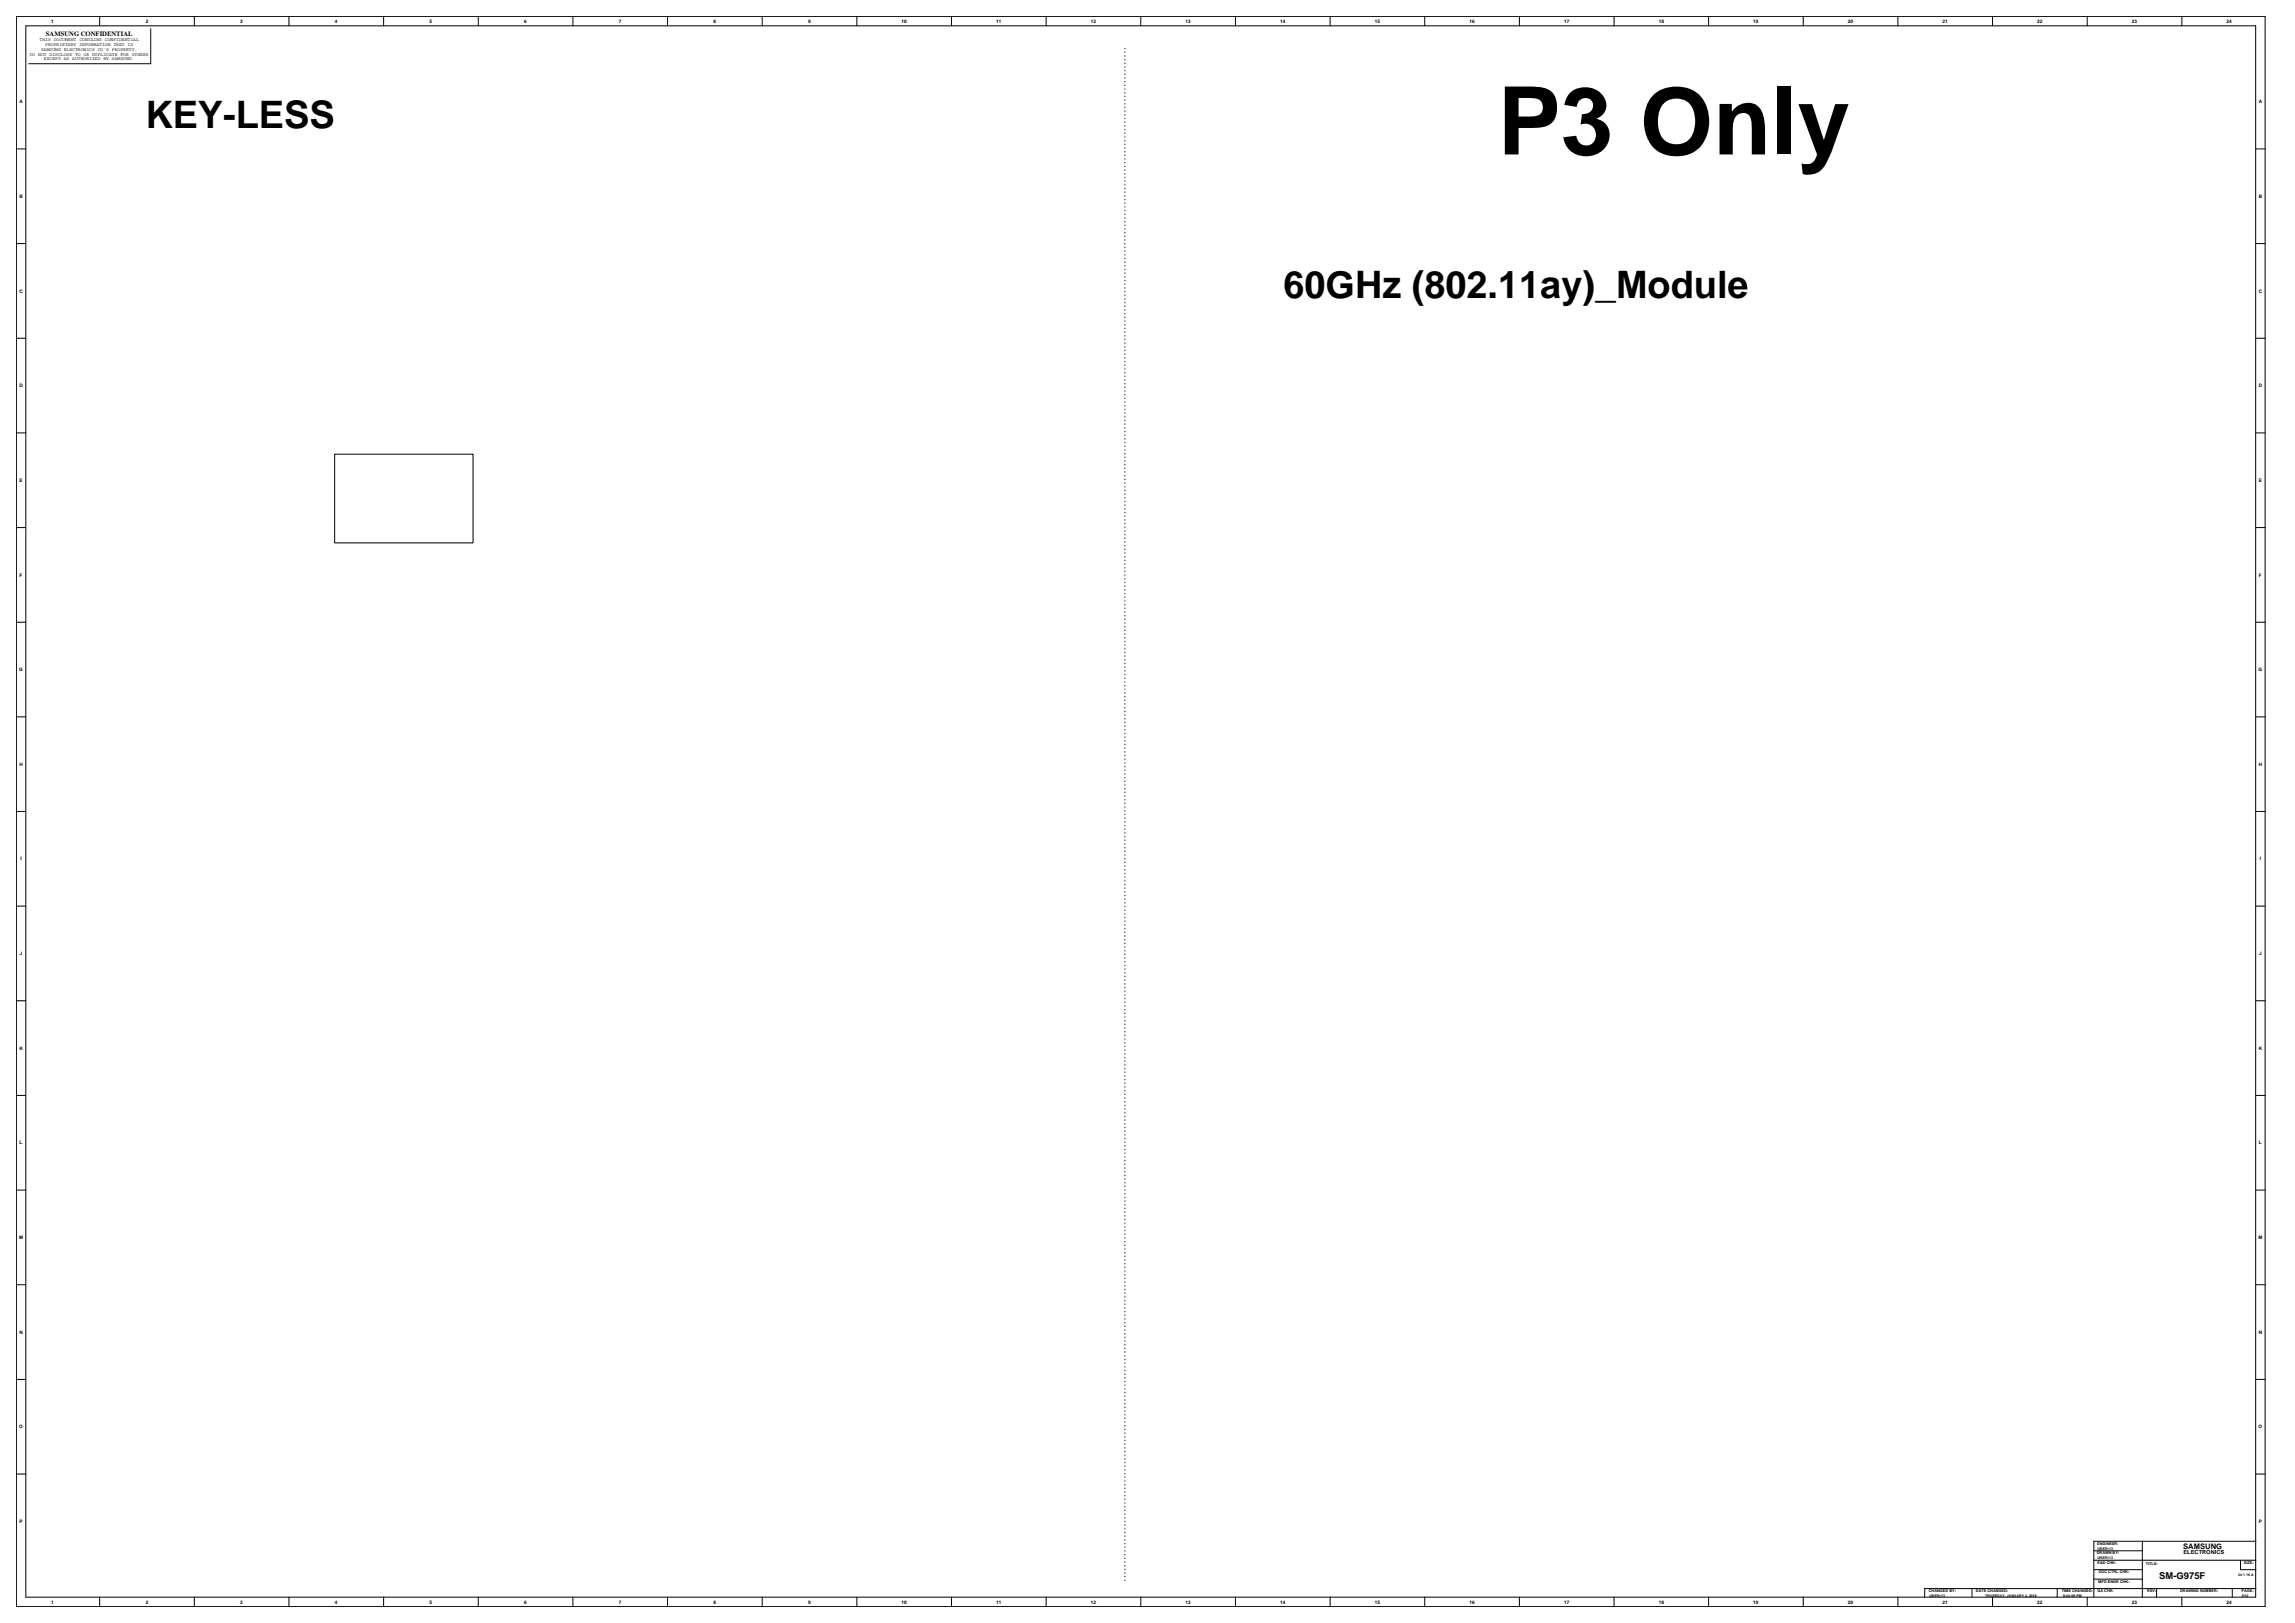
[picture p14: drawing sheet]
<svg xmlns="http://www.w3.org/2000/svg" width="420mm" height="297mm" viewBox="0 0 420 297" stroke-linecap="round" stroke-linejoin="round" font-family="sans-serif">
<defs><g id="words">
<text font-size="17.3" x="274.1" y="28.3">P3 Only</text>
<g font-size="6.9">
<text x="26.6" y="23.4">KEY-LESS</text>
<text x="234.9" y="54.5">60GHz (802.11ay)_Module</text>
</g>
<text font-size="1.7" x="395.1" y="289">SM-G975F</text>
<text font-size="1.4" x="399.5" y="283.4">SAMSUNG</text>
<text font-size="1.2" x="8.4" y="6.5">SAMSUNG CONFIDENTIAL</text>
<text font-size="1" x="399.6" y="284.4">ELECTRONICS</text>
<g font-size=".9">
<text x="9.3" y="4.2">1</text>
<text x="26.7" y="4.2">2</text>
<text x="44" y="4.2">3</text>
<text x="61.3" y="4.2">4</text>
<text x="78.6" y="4.2">5</text>
<text x="95.9" y="4.2">6</text>
<text x="113.3" y="4.2">7</text>
<text x="130.6" y="4.2">8</text>
<text x="147.9" y="4.2">9</text>
<text x="165" y="4.2">10</text>
<text x="182.3" y="4.2">11</text>
<text x="199.6" y="4.2">12</text>
<text x="217" y="4.2">13</text>
<text x="234.3" y="4.2">14</text>
<text x="251.6" y="4.2">15</text>
<text x="268.9" y="4.2">16</text>
<text x="286.2" y="4.2">17</text>
<text x="303.6" y="4.2">18</text>
<text x="320.9" y="4.2">19</text>
<text x="338.2" y="4.2">20</text>
<text x="355.5" y="4.2">21</text>
<text x="372.8" y="4.2">22</text>
<text x="390.2" y="4.2">23</text>
<text x="407.5" y="4.2">24</text>
<text x="5.4" y="10.2">DO NOT DISCLOSE TO OR DUPLICATE FOR OTHERS</text>
<text x="7.3" y="7.6">THIS DOCUMENT CONTAINS CONFIDENTIAL</text>
<text x="7.5" y="9.3">SAMSUNG ELECTRONICS CO'S PROPERTY.</text>
<text x="8" y="11">EXCEPT AS AUTHORIZED BY SAMSUNG.</text>
<text x="8.3" y="8.4">PROPRIETARY INFORMATION THAT IS</text>
<text x="3.6" y="18.9">A</text>
<text x="413.4" y="18.9">A</text>
<text x="3.6" y="36.2">B</text>
<text x="413.4" y="36.2">B</text>
<text x="3.6" y="53.5">C</text>
<text x="413.4" y="53.5">C</text>
<text x="3.6" y="70.9">D</text>
<text x="413.4" y="70.9">D</text>
<text x="3.6" y="88.2">E</text>
<text x="413.4" y="88.2">E</text>
<text x="3.6" y="105.5">F</text>
<text x="413.4" y="105.5">F</text>
<text x="3.5" y="122.8">G</text>
<text x="413.3" y="122.8">G</text>
<text x="3.6" y="140.2">H</text>
<text x="413.4" y="140.2">H</text>
<text x="3.7" y="157.5">I</text>
<text x="413.5" y="157.5">I</text>
<text x="3.6" y="174.8">J</text>
<text x="413.4" y="174.8">J</text>
<text x="3.6" y="192.1">K</text>
<text x="413.4" y="192.1">K</text>
<text x="3.6" y="209.4">L</text>
<text x="413.4" y="209.4">L</text>
<text x="3.5" y="226.7">M</text>
<text x="413.3" y="226.7">M</text>
<text x="3.6" y="244.1">N</text>
<text x="413.4" y="244.1">N</text>
<text x="3.5" y="261.4">O</text>
<text x="413.3" y="261.4">O</text>
<text x="3.6" y="278.7">P</text>
<text x="413.4" y="278.7">P</text>
<text x="9.3" y="293.4">1</text>
<text x="26.7" y="293.4">2</text>
<text x="44" y="293.4">3</text>
<text x="61.3" y="293.4">4</text>
<text x="78.6" y="293.4">5</text>
<text x="95.9" y="293.4">6</text>
<text x="113.3" y="293.4">7</text>
<text x="130.6" y="293.4">8</text>
<text x="147.9" y="293.4">9</text>
<text x="165" y="293.4">10</text>
<text x="182.3" y="293.4">11</text>
<text x="199.6" y="293.4">12</text>
<text x="217" y="293.4">13</text>
<text x="234.3" y="293.4">14</text>
<text x="251.6" y="293.4">15</text>
<text x="268.9" y="293.4">16</text>
<text x="286.2" y="293.4">17</text>
<text x="303.6" y="293.4">18</text>
<text x="320.9" y="293.4">19</text>
<text x="338.2" y="293.4">20</text>
<text x="355.5" y="293.4">21</text>
<text x="372.8" y="293.4">22</text>
<text x="390.2" y="293.4">23</text>
<text x="407.5" y="293.4">24</text>
</g>
<g font-size=".7">
<text x="383.7" y="284.5">DRAWN BY:</text>
<text x="383.8" y="282.7">ENGINEER:</text>
<text x="383.8" y="286.2">R&amp;D CHK:</text>
<text x="383.8" y="285.3">USER113</text>
<text x="383.8" y="283.5">USER113</text>
<text x="384.1" y="287.9">DOC CTRL CHK:</text>
<text x="392.7" y="286.4">TITLE:</text>
<text x="410.6" y="286.2">SIZE:</text>
<text x="353" y="291.4">CHANGED BY:</text>
<text x="353.1" y="292.2">USER113</text>
<text x="361.6" y="291.4">DATE CHANGED:</text>
<text x="363.3" y="292.2">THURSDAY, JANUARY 4, 2018</text>
<text x="377.3" y="291.4">TIME CHANGED:</text>
<text x="377.6" y="292.2">8:24:08 PM</text>
<text x="383.8" y="291.4">QA CHK:</text>
<text x="384" y="289.7">MFG ENGR CHK:</text>
<text x="393" y="291.4">REV:</text>
<text x="399" y="291.4">DRAWING NUMBER:</text>
<text x="409.6" y="288.3">24 1 16 A</text>
<text x="410.2" y="291.4">PAGE:</text>
<text x="410.2" y="292.2">5/12</text>
</g>
</g></defs>
<!-- layer: MFD Layer /idea/tmp/Extended-Print.user.sheet14.4.mfd -->
<g fill="none" stroke="#000" stroke-width=".18">
<path d="M3 3h411.5v291h-411.5zM4.7 4.7h408.1v287.6h-408.1zM18.2 3v1.7M27.6 5.3v6.4h-22.3M35.6 3v1.7M52.9 3v1.7M70.2 3v1.7M87.5 3v1.7M104.8 3v1.7M122.2 3v1.7M139.5 3v1.7M156.8 3v1.7"/>
<path d="M174.1 3v1.7M191.5 3v1.7M208.8 3v1.7M226.1 3v1.7M243.4 3v1.7M260.7 3v1.7M278.1 3v1.7M295.4 3v1.7M312.7 3v1.7M330 3v1.7M347.3 3v1.7M364.6 3v1.7"/>
<path d="M382 3v1.7M399.3 3v1.7M3 27.3h1.7M412.8 27.3h1.7M3 44.6h1.7M412.8 44.6h1.7M3 61.9h1.7M3 79.2h1.7M412.8 61.9h1.7M412.8 79.2h1.7M3 96.5h1.7M61.2 83.1h25.4v16.2h-25.4z"/>
<path d="M412.8 96.5h1.7M3 113.9h1.7M412.8 113.9h1.7M3 131.2h1.7M412.8 131.2h1.7M3 148.5h1.7M412.8 148.5h1.7M3 165.8h1.7M412.8 165.8h1.7M3 183.1h1.7M412.8 183.1h1.7M3 200.4h1.7"/>
<path d="M3 217.8h1.7M412.8 200.4h1.7M412.8 217.8h1.7M3 235.1h1.7M412.8 235.1h1.7M3 252.4h1.7M412.8 252.4h1.7M3 269.7h1.7M412.8 269.7h1.7M18.2 292.3v1.7M35.6 292.3v1.7M52.9 292.3v1.7"/>
<path d="M70.2 292.3v1.7M87.5 292.3v1.7M104.8 292.3v1.7M122.2 292.3v1.7M139.5 292.3v1.7M156.8 292.3v1.7M174.1 292.3v1.7M191.5 292.3v1.7M208.8 292.3v1.7M226.1 292.3v1.7M243.4 292.3v1.7M260.7 292.3v1.7"/>
<path d="M278.1 292.3v1.7M295.4 292.3v1.7M312.7 292.3v1.7M330 292.3v1.7M347.3 292.3v1.7M360.9 290.7v1.6M364.6 292.3v1.7M376.5 290.7v1.6M382 292.3v1.7M383.2 283.8h8.9M383.2 285.5h29.7M383.2 287.2h8.9"/>
<path d="M383.2 289h8.9M392.1 282v10.3M394.7 290.7v1.6M399.3 292.3v1.7M408.5 290.7v1.6M410 285.5v1.7h2.9M412.9 290.7h-60.7v1.6M412.9 282h-29.7v10.3"/>
</g>
<path d="M205.9 8.8v280.6" fill="none" stroke="#000" stroke-width=".18" stroke-dasharray=".1 .6"/>
<use href="#words"/>
</svg>
